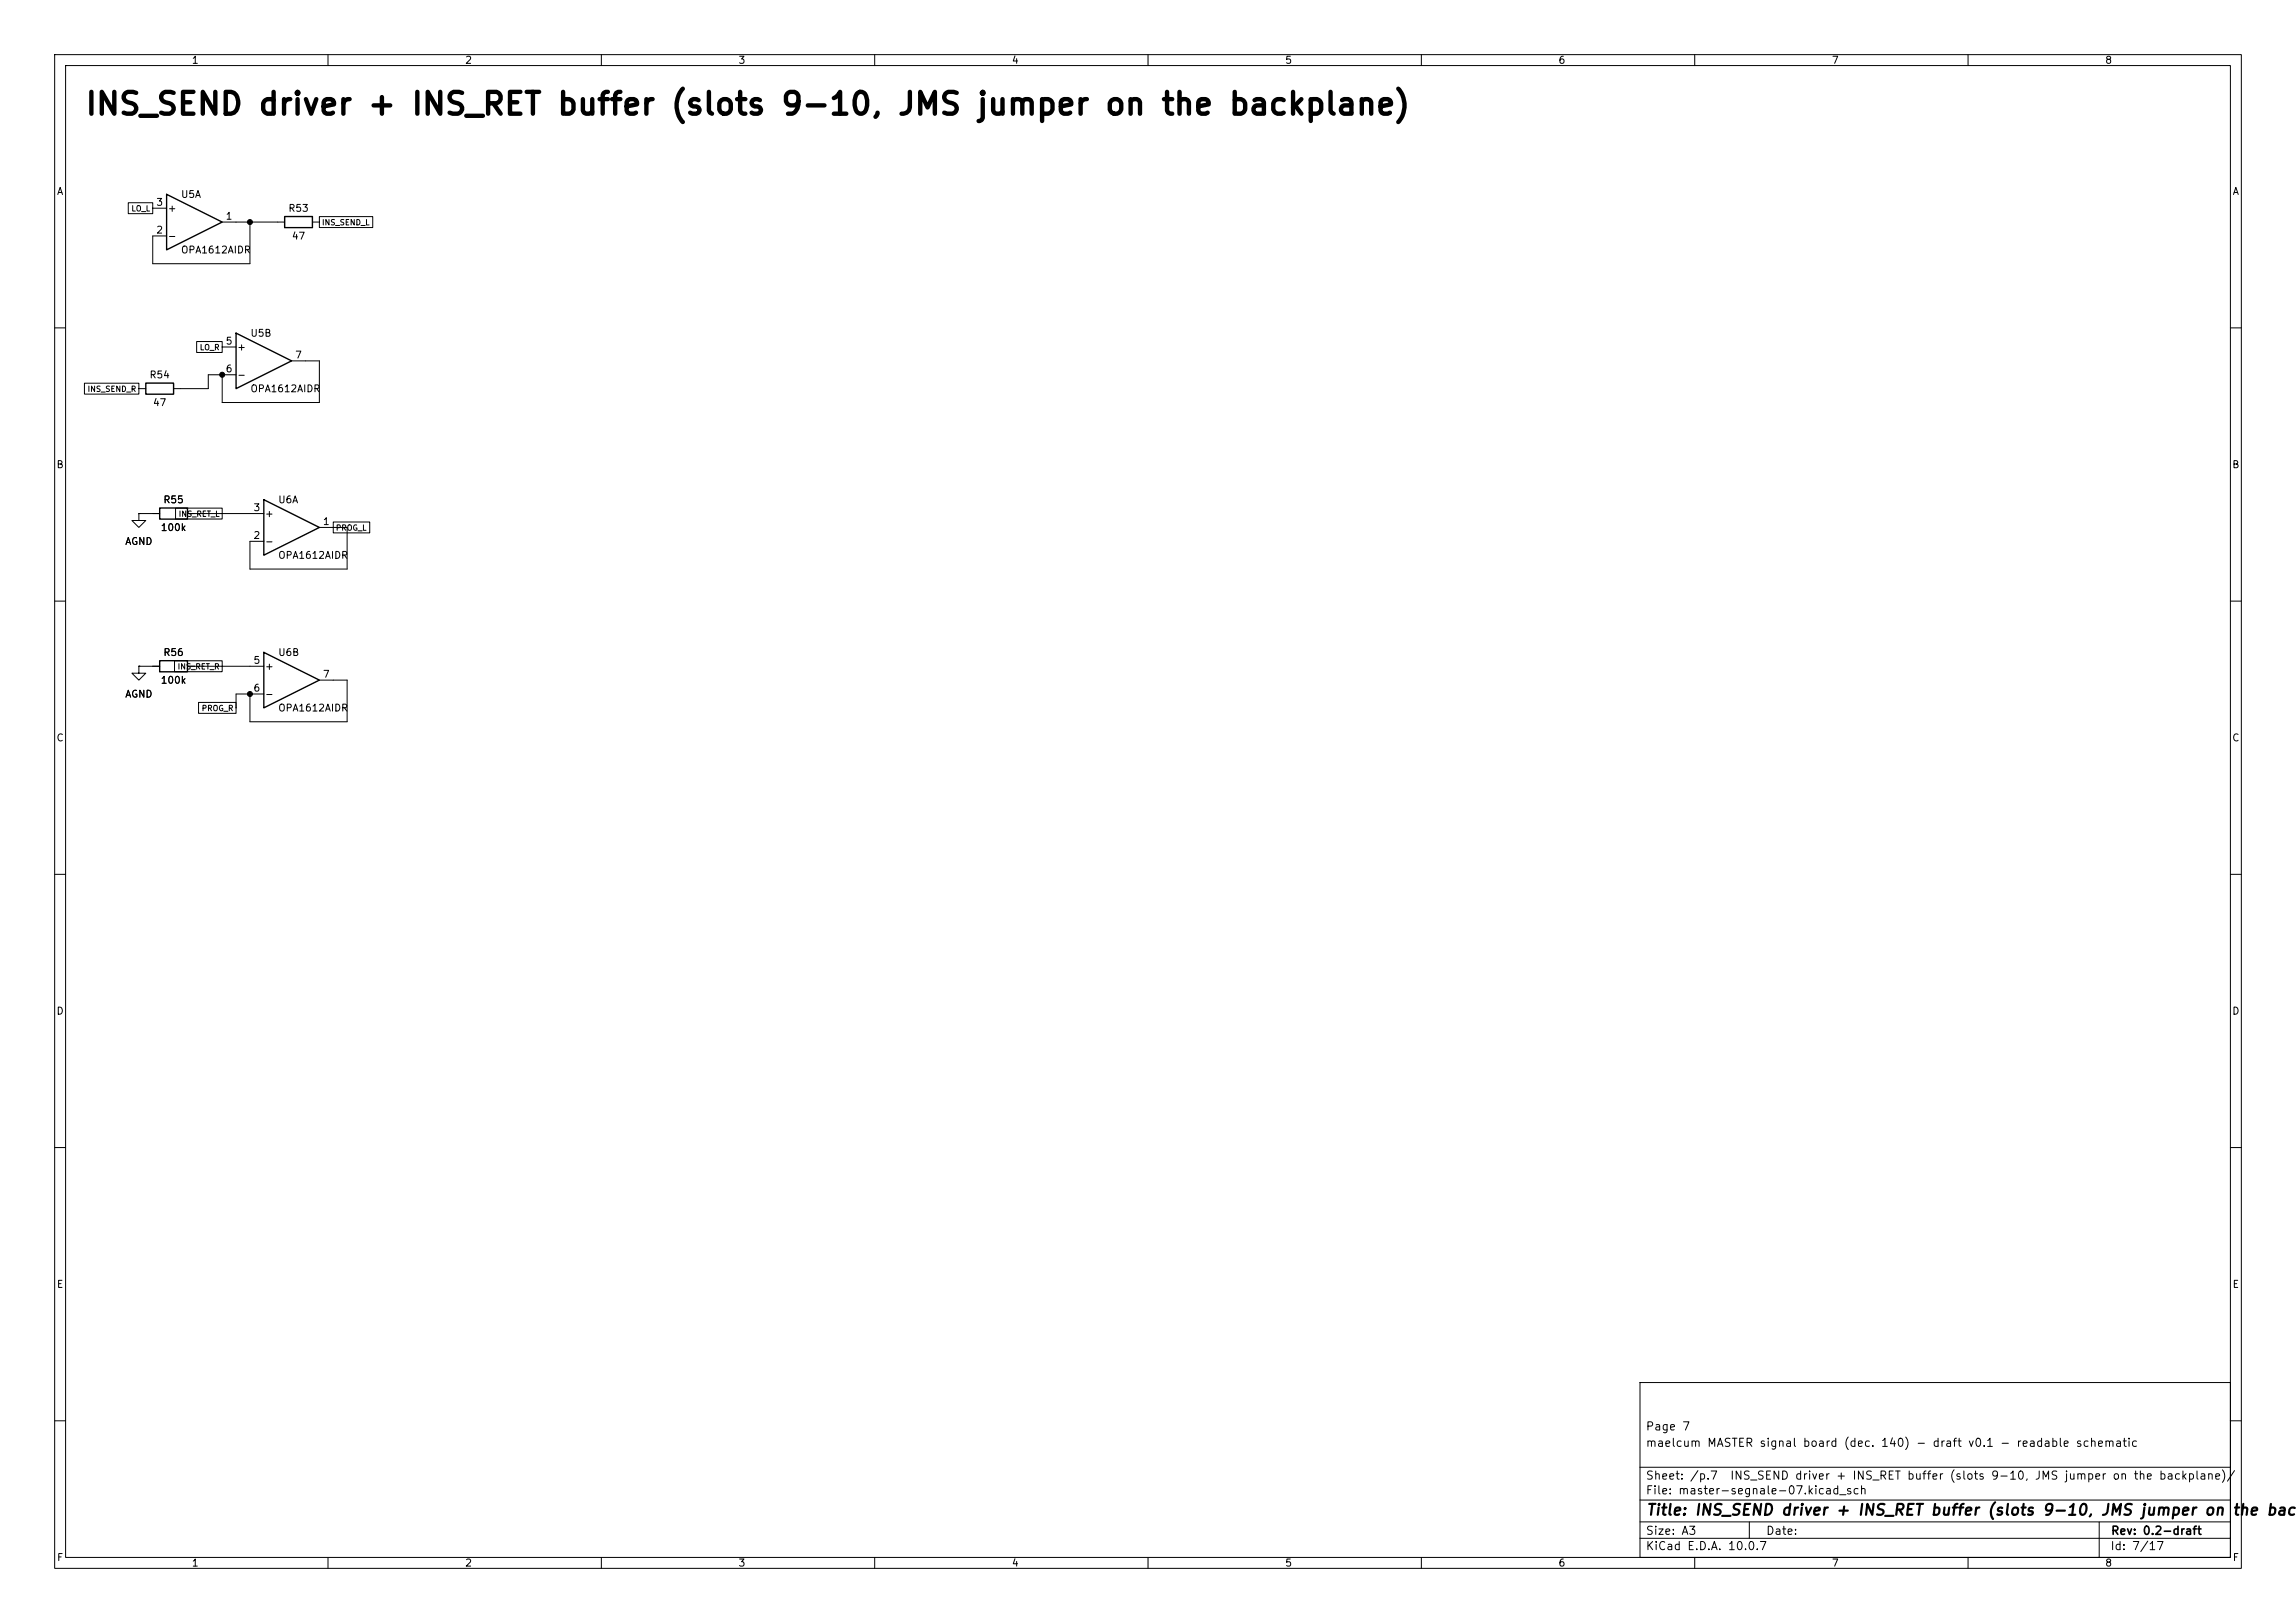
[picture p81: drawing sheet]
<svg xmlns="http://www.w3.org/2000/svg" width="420mm" height="297mm" viewBox="0 0 420 297" stroke-linecap="round" stroke-linejoin="round" font-family="sans-serif">
<defs><g id="words">
<text font-size="4" x="15.4" y="22">INS_SEND driver + INS_RET buffer (slots 9-10, JMS jumper on the backplane)</text>
<g font-size="2">
<text x="301" y="277.8">Title: INS_SEND driver + INS_RET buffer (slots 9-10, JMS jumper on</text>
<text x="408.2" y="277.8">the back</text>
</g>
<g font-size="1.5">
<text x="300.9" y="262.1">Page 7</text>
<text x="300.9" y="265.1">maelcum MASTER signal board (dec. 140) - draft v0.1 - readable schematic</text>
<text x="300.9" y="273.8">File: master-segnale-07.kicad_sch</text>
<text x="300.9" y="271.1">Sheet: /p.7</text>
<text x="316.4" y="271.1">INS_SEND driver + INS_RET buffer (slots 9-10, JMS jumper on the backplane)/</text>
<text x="300.9" y="281.2">Size: A3</text>
<text x="322.9" y="281.2">Date:</text>
<text x="386" y="281.2">Rev: 0.2-draft</text>
<text x="300.9" y="284">KiCad E.D.A. 10.0.7</text>
<text x="385.9" y="284">Id: 7/17</text>
</g>
<g font-size="1.3">
<text x="35" y="12">1</text>
<text x="85" y="12">2</text>
<text x="135" y="12">3</text>
<text x="185" y="12">4</text>
<text x="235" y="12">5</text>
<text x="285" y="12">6</text>
<text x="335" y="12">7</text>
<text x="385" y="12">8</text>
<text x="10.3" y="36">A</text>
<text x="408.3" y="36">A</text>
<text x="28.5" y="38">3</text>
<text x="30.6" y="39.1">+</text>
<text x="33" y="36.5">U5A</text>
<text x="41.2" y="40.5">1</text>
<text x="52.6" y="39.1">R53</text>
<text x="28.5" y="43">2</text>
<text x="30.6" y="44.1">-</text>
<text x="33" y="46.7">OPA1612AIDR</text>
<text x="53.3" y="44.1">47</text>
<text x="41.2" y="63.4">5</text>
<text x="43.3" y="64.5">+</text>
<text x="45.7" y="61.9">U5B</text>
<text x="53.9" y="65.9">7</text>
<text x="27.2" y="69.5">R54</text>
<text x="41.2" y="68.4">6</text>
<text x="43.3" y="69.5">-</text>
<text x="27.9" y="74.6">47</text>
<text x="45.7" y="72.1">OPA1612AIDR</text>
<text x="10.2" y="86">B</text>
<text x="408.2" y="86">B</text>
<text x="29.8" y="92.4">R55</text>
<text x="46.3" y="93.8">3</text>
<text x="48.4" y="94.9">+</text>
<text x="50.8" y="92.4">U6A</text>
<text x="22.8" y="100">AGND</text>
<text x="29.3" y="97.5">100k</text>
<text x="46.3" y="98.9">2</text>
<text x="48.4" y="100">-</text>
<text x="59" y="96.4">1</text>
<text x="50.8" y="102.6">OPA1612AIDR</text>
<text x="29.3" y="125.4">100k</text>
<text x="29.8" y="120.3">R56</text>
<text x="46.3" y="121.8">5</text>
<text x="48.4" y="122.9">+</text>
<text x="50.8" y="120.3">U6B</text>
<text x="59" y="124.3">7</text>
<text x="22.8" y="128">AGND</text>
<text x="46.3" y="126.9">6</text>
<text x="48.4" y="128">-</text>
<text x="50.8" y="130.5">OPA1612AIDR</text>
<text x="10.2" y="136">C</text>
<text x="408.2" y="136">C</text>
<text x="10.2" y="186">D</text>
<text x="408.2" y="186">D</text>
<text x="10.3" y="236">E</text>
<text x="408.3" y="236">E</text>
<text x="10.3" y="286">F</text>
<text x="35" y="287">1</text>
<text x="85" y="287">2</text>
<text x="135" y="287">3</text>
<text x="185" y="287">4</text>
<text x="235" y="287">5</text>
<text x="285" y="287">6</text>
<text x="335" y="287">7</text>
<text x="385" y="287">8</text>
<text x="408.3" y="286">F</text>
</g>
<g font-size="1">
<text x="23.9" y="38.9">LO_L</text>
<text x="58.8" y="41.5">INS_SEND_L</text>
<text x="36.4" y="64.3">LO_R</text>
<text x="15.9" y="71.9">INS_SEND_R</text>
<text x="32.6" y="94.8">INS_RET_L</text>
<text x="61.3" y="97.3">PROG_L</text>
<text x="32.4" y="122.7">INS_RET_R</text>
<text x="36.8" y="130.4">PROG_R</text>
</g>
</g></defs>
<g fill="none" stroke="#000" stroke-width=".18">
<path d="M10 10h400v277h-400zM12 12h396v273h-396zM60 10v2M110 10v2M160 10v2M210 10v2M260 10v2M310 10v2M360 10v2M23.5 37.1h4.4v2h-4.4zM27.9 38.1h2.6M58.4 39.6h9.8v2h-9.8z"/>
<path d="M40.6 40.6h11.5M45.7 40.6v7.7h-17.8v-5.1h2.6M57.1 40.6h1.3M10 60h2M15.4 70.1h10v2h-10zM25.4 71.1h1.3M36 62.5h4.6v2h-4.6zM40.6 63.5h2.6M43.2 68.6h-5.1v2.5h-6.4M53.3 66h5.1v7.7h-17.8v-5.1M408 60h2M25.4 94v1.3h1.3l-1.3 1.2-1.3-1.2h1.3"/>
<path d="M25.4 94h.1M25.4 94h3.8M32.1 93h8.5v2h-8.5zM34.3 94h14M58.4 96.5h5.1v7.6h-17.8v-5h2.6M61 95.5h6.6v2h-6.6zM10 110h2M408 110h2M25.4 121.9v1.3h1.3l-1.3 1.3-1.3-1.3h1.3M25.4 121.9h.1M25.4 121.9h3.8M31.9 120.9h8.7v2h-8.7z"/>
<path d="M34.3 121.9h14M36.3 128.5h6.9v2h-6.9zM48.3 127h-5.1v2.5M58.4 124.5h5.1v7.6h-17.8v-5.1M10 160h2M408 160h2M10 210h2M408 210h2M300 253h108v32h-108zM10 260h2M300 278.5h108M300 274.5h108"/>
<path d="M300 268.5h108M320 278.5v3M384 278.5v6.5M408 260h2M60 285v2M110 285v2M160 285v2M210 285v2M260 285v2M300 281.5h108M310 285v2M360 285v2"/>
</g>
<path d="M30.5 35.6l10.1 5-10.1 5.1zM52.1 39.6h5v2.1h-5zM26.7 70.1h5v2h-5zM43.2 61l10.1 5-10.1 5.1zM29.2 93h5.1v2h-5.1zM48.3 91.4l10.1 5.1-10.1 5.1zM48.3 119.4l10.1 5.1-10.1 5zM29.2 120.9h5.1v2h-5.1z" fill="none" stroke="#000" stroke-width=".25"/>
<g fill="#000" stroke="#000" stroke-width=".18">
<circle cx="45.7" cy="40.6" r=".46"/>
<circle cx="40.6" cy="68.6" r=".46"/>
<circle cx="45.7" cy="127" r=".46"/>
</g>
<use href="#words"/>
</svg>
